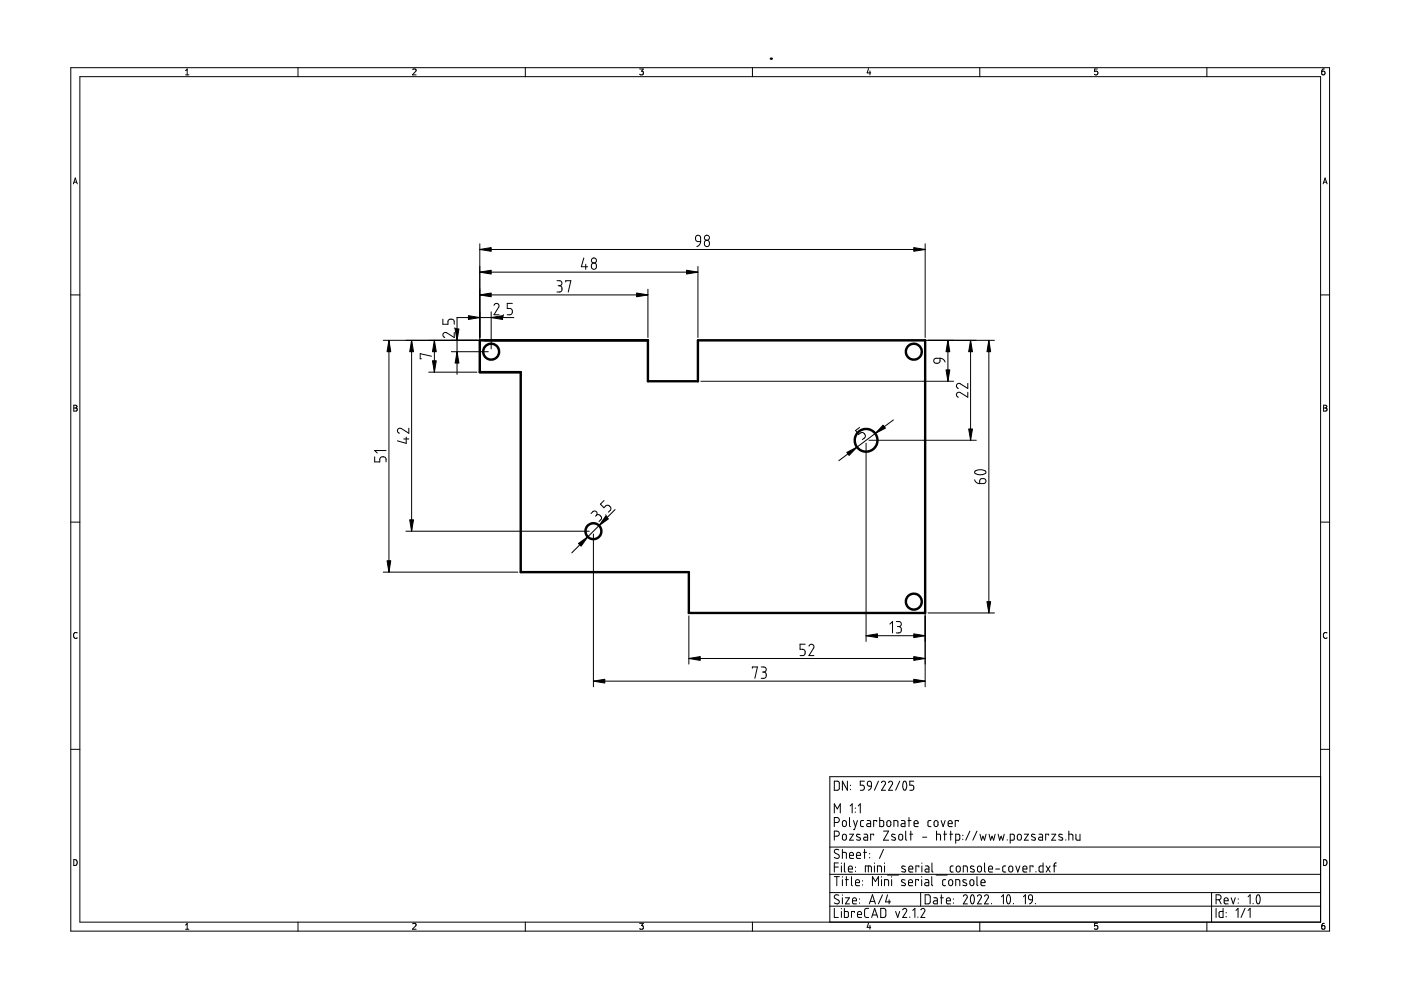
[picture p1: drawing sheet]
<svg xmlns="http://www.w3.org/2000/svg" width="297mm" height="210mm" viewBox="0 0 297 210" stroke-linecap="round" stroke-linejoin="round" font-family="sans-serif">
<circle cx="163.4" cy="12.4" r=".25" fill="#000"/>
<g fill="none" stroke="#000" stroke-width=".21">
<path d="M15 14.4h266.9v183h-266.9zM16.9 16.3h263.1v179.2h-263.1zM39.3 15.9h.7M39.3 15l.4-.4v1.3M63.2 14.4v1.9M87.5 14.7h.6l.1 .3-.8 .9h.8M111.4 14.4v1.9M135.6 14.6h.8l-.4 .5 .3 .1v.5l-.1 .2-.6-.2M159.5 14.4v1.9M184.1 14.5l-.2 1h.7M184.4 15v.9M207.7 14.4v1.9"/>
<path d="M232.7 14.6h-.6v.6l.5-.1 .2 .5-.3 .3-.4-.2M255.9 14.4v1.9M280.8 14.6l-.4 .1-.1 .2-.1 .7 .2 .3 .5-.2v-.4l-.1-.2h-.4l-.2 .2M15.6 39l.4-1.3 .4 1.3M15.7 38.6h.6M280.5 39l.4-1.3 .5 1.3M280.6 38.6h.6M101.7 57.7h46.3M101.7 51.7v22.3M101.7 52.9h94.5M118.1 59.5h.6l.4 .3v.5l-.5 .3M120 59.8v-.3h1l-.5 2.4"/>
<path d="M123.8 54.7l-.5 1.9h1.3M124.2 56v1.1M125.5 56l.4-.2 .5 .2v.7l-.2 .3-.3 .1-.4-.2-.1-.3zM147.6 50.1l.4-.2 .5 .2v1.1h-.6l-.3-.2-.1-.2zM148 56.5v15.1M148.5 51.2l-.2 .7-.6 .4M149.5 51.1l.3-.2 .5 .2 .1 .8-.2 .3-.4 .1-.4-.2zM196.2 51.7v19.9M15 62.5h1.9M81.3 72.2h43.6M82.5 72.2v49.1M87.3 72.2v40.4"/>
<path d="M90.9 78.9h10.2M91.5 75.5l-2.4-.5v1.1h.2M92.1 72.2v6.7M93.9 67.7v1h1.1v-.7l.5-.3 .7 .2 .1 .8M95.7 74.6h7.8M96.3 70.5v1.1l-1.6-1.1-.6 .1-.2 .5 .4 .5M96.3 69.6l.5 .1M101.7 62.5h35.7M104.1 66.1v7.9M104.7 64.7l.5-.4 .5 .3 .1 .4-1.1 1.7h1.1M106.7 66.7l-.1 .6M108.6 64.3h-1.1v1.1h.8l.3 .5-.2 .7-.9 .1"/>
<path d="M108.9 67.3h-12v12.1M118.3 60.6h.3M118.6 60.6l.4 .2 .1 .7-.4 .4h-.6M137.4 61.3v10.3M148.6 72.2h62.2M198.1 76.2l.3-.2h.9v.6l-.4 .4h-.5l-.4-.2zM199.3 76l.7 .2 .4 .6M201 72.2v8.6M205.8 72.2v21.1M209.7 72.2v57.8M280 62.5h1.9M15.6 85.9h.5l.2 .2-.2 .4 .3 .2-.2 .5h-.6z"/>
<path d="M15.6 86.5h.5M79.4 96.9v1h1.1v-.7l.5-.3 .7 .1 .2 .9M81.9 95.5h-2.5l.6 .6M85.6 93.1h1.1M86.1 92.7v1.3l-1.8-.5M86.7 90.8v1.1l-1.6-1.1-.6 .1-.2 .5 .4 .5M148.6 80.8h53.6M182.2 90.6l-.8 .7 .6 .8 .7-.4 .5 .2 .3 .4v.3l-.7 .6M183.6 94v42M184.2 93.3h22.8M189.4 89l-11.6 8.7M196.2 94v51.6"/>
<path d="M205.2 83.2v1l-1.7-1h-.4l-.3 .6 .4 .4M205.2 81.3v1.1l-1.7-1.1h-.4l-.3 .6 .4 .5M206.7 99.9l1-.3 1.1 .2a.47 .47 0 0 1 .1 .6 .47 .47 0 0 1-.6 .2l-.6 .1-.8-.2-.2-.3zM280.6 85.9h.5l.2 .2-.2 .4 .2 .1v.3l-.2 .3h-.5zM280.6 86.5h.5M15 110.7h1.9M86.1 112.6h38.8M125.3 108.9l.6-.5h.4l.3 .4-.2 .5M125.8 113.2v32.4M126.4 109.3l.6-.2 .5 .5v.5l-.5 .5M126.4 109.3l-.1 .2M128.1 106.1l-.8 .8 .8 .8 .6-.6 .5 .2 .3 .6-.5 .7"/>
<path d="M128.4 109.2l.3 .4M130.4 108l-9.2 9.2M206.6 101.7l.4 .6 .7 .2M207.9 101.6l.2-.1h.6l.3 .3v.4l-.4 .3h-.9zM280 110.7h1.9M16.4 134.2h-.1a.57 .57 0 0 0-.7 .5 .57 .57 0 0 0 .8 .5M81.3 121.3h28.5M146 139.6h50.2M146 130.6v10.2M170.7 136.6h-1.1v1.1h.7l.4 .5-.2 .7-.9 .1M171.5 137l.5-.4 .5 .3 .1 .4-1.1 1.7h1.1M183.6 134.8h12.6"/>
<path d="M188.7 132.3l.5-.5v2.4M190 131.8h.7l.3 .2v.6l-.4 .2M190.3 132.8h.3M190.6 132.8l.3 .1 .2 .4v.6l-.3 .3h-.8M196.8 130h14M281.3 134.2a.57 .57 0 0 0-.7 .5 .57 .57 0 0 0 .7 .5M15 158.9h1.9M125.8 144.4h70.4M159.5 141.7v-.3h1.1l-.6 2.4M161.4 141.4l.8 .1 .2 .3v.4l-.5 .3M161.6 142.5h.3M161.9 142.5l.3 .1 .2 .3v.6l-.3 .3h-.7"/>
<path d="M280 158.9h1.9M175.9 179.6h104.1M176.9 177.3l.9-.2 .1-.5-.2-.3-.8-.1v1.9M176.9 174.4h.6l.4-.2v-.5l-.2-.3-.8-.1v2M176.9 165.6h.7l.3 .3v1.3l-.2 .3-.8 .1zM176.9 172.4v-2l.6 1.1 .7-1.1v2M178.7 177l.4-.1 .3 .2v.8l-.2 .2h-.3l-.3-.2zM178.7 174.1l.4-.1 .3 .2v.8l-.2 .2h-.4l-.2-.2zM179.7 165.6v2l-1.1-2v2M180.1 173.3v1.8l.2 .2M180.1 176.9h.9l-.9 1.2h.9M180.3 170.9l.4-.5v2"/>
<path d="M180.3 166.5v.1M180.3 167.3v.1M181 174l.4 1.3M181.3 171.3v.1M181.3 172.1v.2M181.8 174l-.6 1.9h-.2M182 170.9l.4-.5v2M182.4 177l-.3-.1a.3 .3 0 0 0-.4 .1 .3 .3 0 0 0 0 .4l.6 .2a.35 .35 0 0 1 0 .5 .35 .35 0 0 1-.5 0l-.2-.1M183.1 174h-.5l-.1 .2v1l.6 .1M183.2 176.9h.5l.3 .3v.9h-.6a.32 .32 0 0 1-.3-.3 .32 .32 0 0 1 .3-.3h.6M183.3 165.6h-.9v.9h.6l.3 .4-.2 .5-.7 .2M183.9 174h.5l.2 .2v1.1h-.6a.32 .32 0 0 1-.3-.4 .32 .32 0 0 1 .4-.3h.5"/>
<path d="M184 165.8l.2-.2 .5 .2 .1 .9h-.6l-.3-.2zM184.8 166.7l-.2 .5-.5 .4M185.2 177.1v-.2h-.6v1.2M185.9 174.2v-.2h-.7v1.3M186.2 165.6l-.8 2M186.5 173.3v2l.8-.1v-1.1l-.8-.1M186.9 165.9l.3-.3 .5 .2v.3l-.8 1.5h.8M187.3 176.2h1.1l-1.1 1.9h1.1M188.1 174.1l.4-.1 .3 .2 .1 .7-.3 .3h-.3l-.3-.2zM188.4 165.9l.3-.3 .5 .2v.4l-.8 1.4h.9M189.5 175.3v-1.3l.8 .1 .1 1.2M189.8 177l-.3-.1a.3 .3 0 0 0-.4 0 .3 .3 0 0 0 .1 .5l.5 .2a.36 .36 0 0 1 0 .6 .36 .36 0 0 1-.5-.1l-.2-.1"/>
<path d="M190.7 176.9h.4l.3 .2v.8l-.3 .2h-.3l-.2-.2-.1-.7zM190.8 165.6l-.9 2M191.1 174h.6l.2 .2v1.1h-.6a.32 .32 0 0 1-.3-.4 .32 .32 0 0 1 .3-.3h.6M191.7 165.7h.3l.2 .4-.1 1.1a.37 .37 0 0 1-.4 .3 .37 .37 0 0 1-.3-.5v-.8zM192 176.2v1.7l.3 .2M192.5 174h.7M192.7 173.3v2M192.9 176.9h.6M193.1 176.2v1.9M193.7 165.6h-.8v.9h.6l.2 .3-.1 .6-.7 .2M193.8 174.6h.8l-.1-.5-.3-.1-.3 .1-.1 .9 .2 .2 .6 .1M195.6 177.5h.9"/>
<path d="M197.4 174h-.5l-.2 .3 .1 .8 .2 .2h.4M198.1 174.1l.4-.1 .4 .2v.8l-.3 .2h-.3l-.2-.2zM198.6 176.9h.6l.2 .1v1.1M198.6 176.2v1.9M199.5 174l.5 1.3 .4-1.3M200.1 176.9h.6M200.3 176.2v1.9M201 174.6h.9l-.1-.5-.3-.1-.4 .1-.1 .9 .2 .2 .7 .1M201.4 176.9h.6M201.6 176.2v1.9M202.6 178.1h.6l.3-.1v-.9l-.1-.2h-.8v1.9M203.2 174.2v-.2h-.7v1.3"/>
<path d="M204.1 177.1v.1M204.1 177.9v.1M205.6 176.2l-.8 1.9M207.1 176.2l-.8 1.9M207.8 176.9l.3 1.2 .3-.8 .3 .8 .4-1.2M209.7 176.9l.3 1.2 .3-.8 .4 .8 .3-1.2M211.6 176.9l.3 1.2 .4-.8 .3 .8 .3-1.2M213.6 178v.1M214.2 178.1h.6l.2-.1 .1-.9-.3-.2h-.6v1.9M215.8 177l.4-.1 .3 .3v.6l-.2 .3h-.4l-.2-.3zM217.2 176.9h.9l-.9 1.2h.9M219.4 177l-.2-.1a.3 .3 0 0 0-.4 .1 .3 .3 0 0 0 0 .4l.6 .2a.35 .35 0 0 1 0 .6 .35 .35 0 0 1-.5-.1l-.2-.1"/>
<path d="M220.3 176.9h.5l.2 .2v1h-.5a.32 .32 0 0 1-.3-.3 .32 .32 0 0 1 .3-.3h.5M222.3 177.1v-.2h-.6v1.2M223 176.9h.8l-.8 1.2h.8M225.2 177l-.2-.1a.3 .3 0 0 0-.4 .1 .3 .3 0 0 0 0 .4l.6 .2a.35 .35 0 0 1 0 .6 .35 .35 0 0 1-.6-.1l-.1-.1M226 178v.1M226.6 176.9h.6l.2 .1 .1 1.1M226.6 176.2v1.9M228.1 176.9v1l.2 .2h.7v-1.2M280 164.7h-104.1v30.8M15.6 182.3a.63 .63 0 0 1 .8 .6 .63 .63 0 0 1-.8 .6zM39.3 196.1l.4-.3v1.2M39.3 197h.7"/>
<path d="M63.2 195.5v1.9M87.5 195.9l.5-.1 .2 .3-.8 .9h.8M111.4 195.5v1.9M135.6 195.8h.8l-.4 .4 .3 .2v.5h-.7M159.5 195.5v1.9M175.9 192.1h104.1M175.9 189.3h104.1M175.9 185.4h104.1M176.9 192.6v1.9h.8M176.9 183.8h.8M176.9 185.9h1M177.4 185.9v1.9"/>
<path d="M177.7 183h-.8v1.9M177.8 189.8l-.7-.1-.2 .5 .1 .3 .9 .4v.6l-.5 .1-.5-.2M177.8 180.2l-.6-.1-.3 .2v.3l.1 .2 .9 .5v.5l-.4 .2-.6-.2M178.4 183v.1M178.4 183.6v1.3M178.4 192.6v.1M178.4 193.3v1.2M178.6 180.7h.6l.2 .2 .1 1.1M178.6 180.1v1.9M178.6 185.9v.1M178.6 186.5v1.3M178.6 189.7v.1"/>
<path d="M178.6 190.4v1.2M179 192.6v1.9h.8v-1.1l-.2-.1h-.6M179 183v1.7l.2 .2M179.2 190.4h.9l-.9 1.2h.9M179.2 186.5h.7M179.5 185.9v1.9M179.9 184.3h.8l-.1-.6-.3-.1-.3 .2-.1 .8 .2 .3h.6M180.1 181.4h.9l-.2-.6h-.6l-.1 1 .2 .2h.7M180.5 185.9v1.7l.2 .2M180.7 191h.9l-.2-.6h-.3l-.3 .1-.1 .9 .2 .2h.7M181.2 193.5v-.2h-.7v1.2M181.4 187.1h.8l-.1-.5-.4-.1-.3 .2v.8l.2 .3h.6"/>
<path d="M181.4 183.8v.1M181.4 184.7v.1M181.6 181.4h.9l-.2-.6h-.6l-.1 .9 .2 .3h.7M181.8 193.9h.9l-.2-.6h-.4l-.2 .1-.1 .8 .3 .3h.6M182.2 190.6v.1M182.2 191.4v.1M182.9 186.7v.1M182.9 187.6v.1M183.1 180.7h.6M183.3 180.1v1.9M183.5 184.9v-1.3h1.1l.2 .3v1M184.1 183.6v1.3"/>
<path d="M184.1 195.7l-.2 .9h.7M184.2 192.6h-.6l-.3 .4 .1 1.3 .2 .2h.6M184.3 191.6l.7-1.9 .6 1.9M184.4 180.9v.1M184.4 181.8v.1M184.4 196.2v.8M184.5 191.1h.9M184.8 194.5l.6-1.9 .7 1.9M185 194h.9M185 187.8v-1.9l.6 1 .6-1v1.9M185.4 183v.1M185.4 183.6v1.3"/>
<path d="M186 184.9v-1.3l.8 .1 .1 1.2M186.7 192.6h.8l.3 .3v1.2l-.3 .4h-.8zM186.9 185.9v.1M186.9 186.5v1.3M187.1 189.7l-.9 1.9M187.3 180.1l-.8 1.9M187.5 187.8v-1.3l.8 .1 .1 1.2M187.5 183v.1M187.5 183.6v1.3M188.2 189.7l-.5 1.5h1.1M188.2 185.5h2.3M188.5 190.8v.8"/>
<path d="M189 185.9v.1M189 186.5v1.3M189.9 193.3l.4 1.2 .5-1.2M191.4 192.9l.5-.3 .4 .4-.9 1.5h.9M191.9 186.6l-.3-.1a.29 .29 0 0 0-.4 .1 .29 .29 0 0 0 .1 .4l.5 .3a.35 .35 0 0 1 0 .5 .35 .35 0 0 1-.5-.1h-.2M191.9 183.7l-.3-.1a.28 .28 0 0 0-.4 .1 .28 .28 0 0 0 .1 .4l.6 .3a.35 .35 0 0 1 0 .5 .35 .35 0 0 1-.6-.1h-.1M192.6 187.1h.9l-.2-.5h-.6l-.1 .9 .2 .3h.7M192.7 184.3h.8l-.1-.6-.3-.1-.3 .2-.1 .9 .2 .2h.6M192.9 194.4v.1M193.5 193l.5-.4v1.9M194.6 194.4v.1M194.8 186.7v-.2h-.7v1.3"/>
<path d="M194.8 183.8v-.2h-.6v1.3M195.2 189.3v2.8M195.2 192.9l.4-.3 .5 .2v.4l-.9 1.3h.9M195.4 185.9v.1M195.4 186.5v1.3M195.5 183v.1M195.5 183.6v1.3M196.2 189.7h.8l.2 .3v1.2l-.3 .4h-.7zM196.2 186.5h.5l.2 .3v1h-.6a.33 .33 0 0 1-.3-.3 .33 .33 0 0 1 .4-.4h.5M196.2 183.6h.6l.2 .3v1h-.6a.32 .32 0 0 1-.3-.3 .32 .32 0 0 1 .3-.3h.6M197.5 185.9v1.7l.3 .2M197.6 183v1.7l.2 .2"/>
<path d="M198 190.4h.5l.2 .3v.9h-.5a.33 .33 0 0 1-.3-.3 .33 .33 0 0 1 .3-.3h.5M198.5 185.5h2.3M199.4 190.4h.6M199.6 189.7v1.9M200.5 186.5h-.5l-.1 .2v1l.6 .1M200.7 191h.8l-.2-.6h-.3l-.3 .1v.9l.2 .2h.6M201.3 186.6l.3-.1 .4 .3v.6l-.3 .4-.3-.1-.3-.2zM202.1 183.6h-.4l-.2 .3v.8l.6 .2M202.1 190.6v.1M202.1 191.4v.1M202.6 187.8v-1.3l.8 .1 .1 1.2M202.9 183.7l.4-.1 .3 .3v.8l-.3 .2-.4-.1-.1-.2z"/>
<path d="M204.2 184.9v-1.3l.8 .1 .1 1.2M204.2 190l.2-.2 .4-.1 .3 .4-.9 1.5h.9M204.9 186.6l-.3-.1a.29 .29 0 0 0-.4 .1 .29 .29 0 0 0 .1 .4l.5 .3a.35 .35 0 0 1 0 .5 .35 .35 0 0 1-.5-.1h-.2M205.7 186.7l.3-.2 .4 .1 .1 .9-.2 .2-.3 .1-.3-.2zM206 189.8a.68 .68 0 0 1 .6 .9l-.1 .6a.35 .35 0 0 1-.5 .3 .35 .35 0 0 1-.2-.5v-.8zM206.5 183.7l-.3-.1a.28 .28 0 0 0-.4 .1 .28 .28 0 0 0 .1 .4l.5 .3a.35 .35 0 0 1 0 .5 .35 .35 0 0 1-.5-.1h-.2M207.1 185.9v1.7l.2 .2M207.2 190l.4-.3 .4 .2 .1 .3-.9 1.4h.9M207.3 183.8l.4-.2 .3 .2 .1 .7-.2 .3-.4 .1-.2-.2zM207.7 195.5v1.9M208 187.1h.9l-.3-.6h-.3l-.3 .2v.8l.3 .3h.6M208.7 183v1.8l.3 .1"/>
<path d="M208.7 190l.4-.3 .4 .2 .1 .4-.9 1.3h.9M209.6 184.3h.8l-.1-.6-.3-.1-.3 .2-.1 .8 .2 .3h.6M210.2 191.5v.1M211.1 184.3h.8M212.3 190.1l.4-.4v1.9M213.2 183.6h-.4l-.2 .3v.8l.6 .2M213.7 189.8a.7 .7 0 0 1 .5 .9l-.1 .6a.36 .36 0 0 1-.5 .3 .36 .36 0 0 1-.2-.5v-.7zM214 183.7l.4-.1 .3 .3v.8l-.3 .2-.3-.1-.2-.2zM214.9 191.5v.1M215.4 183.6l.4 1.3 .4-1.3M216.9 184.3h.8l-.1-.6-.3-.1-.3 .2-.1 .9 .2 .2h.6M217 190.1l.4-.4v1.9"/>
<path d="M218.2 189.8l.4-.1 .3 .2v.9l-.8-.2v-.6zM218.9 190.8l-.2 .5-.4 .3M219 183.8v-.2h-.6v1.3M219.5 191.5v.1M219.6 184.8v.1M221.1 183v1.9l-.6-.1-.2-.1 .1-1 .7-.1M221.8 183.6l.9 1.3M222.7 183.6l-.9 1.3M223.3 183.6h.6M223.9 183l-.4 .2v1.7M232.7 195.8h-.6v.6l.1-.2 .4 .1 .2 .5-.3 .2-.4-.1M255.9 195.5v1.9"/>
<path d="M256.9 189.3v6.2M257.8 190.8l.9-.2 .2-.2-.1-.5-.3-.2h-.7v1.9M257.8 192.6v1.9M258.5 190.8l.4 .8M259.3 192.6v1.9h-.6l-.2-.3v-.8l.2-.1h.6M259.5 191h.9l-.2-.6h-.3l-.3 .1-.1 .9 .2 .2h.7M260 193.5v.1M260 194.3v.1M261 190.4l.5 1.2 .4-1.2M262 193l.5-.4v1.9M262.5 190.6v.1M262.5 191.4v.1"/>
<path d="M264 192.6l-.9 1.9M264.6 190.1l.4-.4v1.9M264.6 193l.4-.4v1.9M265.7 191.5v.1M266.6 189.8a.63 .63 0 0 1 .6 .8l-.1 .7a.35 .35 0 0 1-.5 .3 .35 .35 0 0 1-.2-.5l-.1-.6zM280.6 182.3a.63 .63 0 0 1 .8 .6 .63 .63 0 0 1-.8 .6zM280.8 195.8h-.4l-.1 .3-.1 .7 .2 .2 .5-.1v-.4l-.1-.2-.4-.1-.2 .3"/>
<circle cx="125.9" cy="55.2" r=".53"/>
<circle cx="149.9" cy="50.4" r=".53"/>
</g>
<g fill="#000" stroke="#000" stroke-width=".21">
<path d="M101.7 57.7l2.4-.4v.8zM101.7 52.9l2.4-.4v.8zM145.6 57.3l2.4 .4-2.4 .4zM193.7 52.5l2.5 .4-2.5 .4zM82.5 72.2l.3 2.4h-.7zM87.3 72.2l.4 2.4h-.8zM92.1 72.2l.4 2.4h-.8zM91.7 76.5h.8l-.4 2.4zM96.5 69.7h.8l-.4 2.5zM96.9 74.6l.4 2.4h-.8zM101.7 62.5l2.4-.4v.8zM99.3 66.9l2.4 .4-2.4 .4z"/>
<path d="M104.1 67.3l2.5-.4v.8zM135 62.1l2.4 .4-2.4 .4zM201 72.2l.4 2.4h-.8zM205.8 72.2l.4 2.4h-.8zM209.7 72.2l.3 2.4h-.7zM179.5 95.9l2.2-1.1-1.7 1.8zM187.2 90.1l.5 .7-2.2 1.1zM200.6 78.4h.8l-.4 2.4zM205.4 91h.8l-.4 2.3zM86.9 110.2h.8l-.4 2.4zM122.6 115.2l2-1.4-1.4 2zM128.4 109.5l.6 .5-2 1.4z"/>
<path d="M82.1 118.9h.7l-.3 2.4zM146 139.6l2.5-.4v.8zM183.6 134.8l2.4-.4v.8zM193.7 134.4l2.5 .4-2.5 .4zM193.7 139.2l2.5 .4-2.5 .4zM209.3 127.6h.7l-.3 2.4zM125.8 144.4l2.4-.4v.8zM193.7 144l2.5 .4-2.5 .4z"/>
</g>
<g fill="none" stroke="#000" stroke-width=".51">
<path d="M101.7 72.2h35.7v8.6h10.6v-8.6h48.2v57.8h-50.2v-8.7h-35.6v-42.4h-8.7z"/>
<circle cx="104.1" cy="74.6" r="1.68"/>
<circle cx="193.7" cy="74.6" r="1.69"/>
<circle cx="183.6" cy="93.4" r="2.41"/>
<circle cx="125.8" cy="112.6" r="1.68"/>
<circle cx="193.7" cy="127.6" r="1.69"/>
</g>
</svg>
